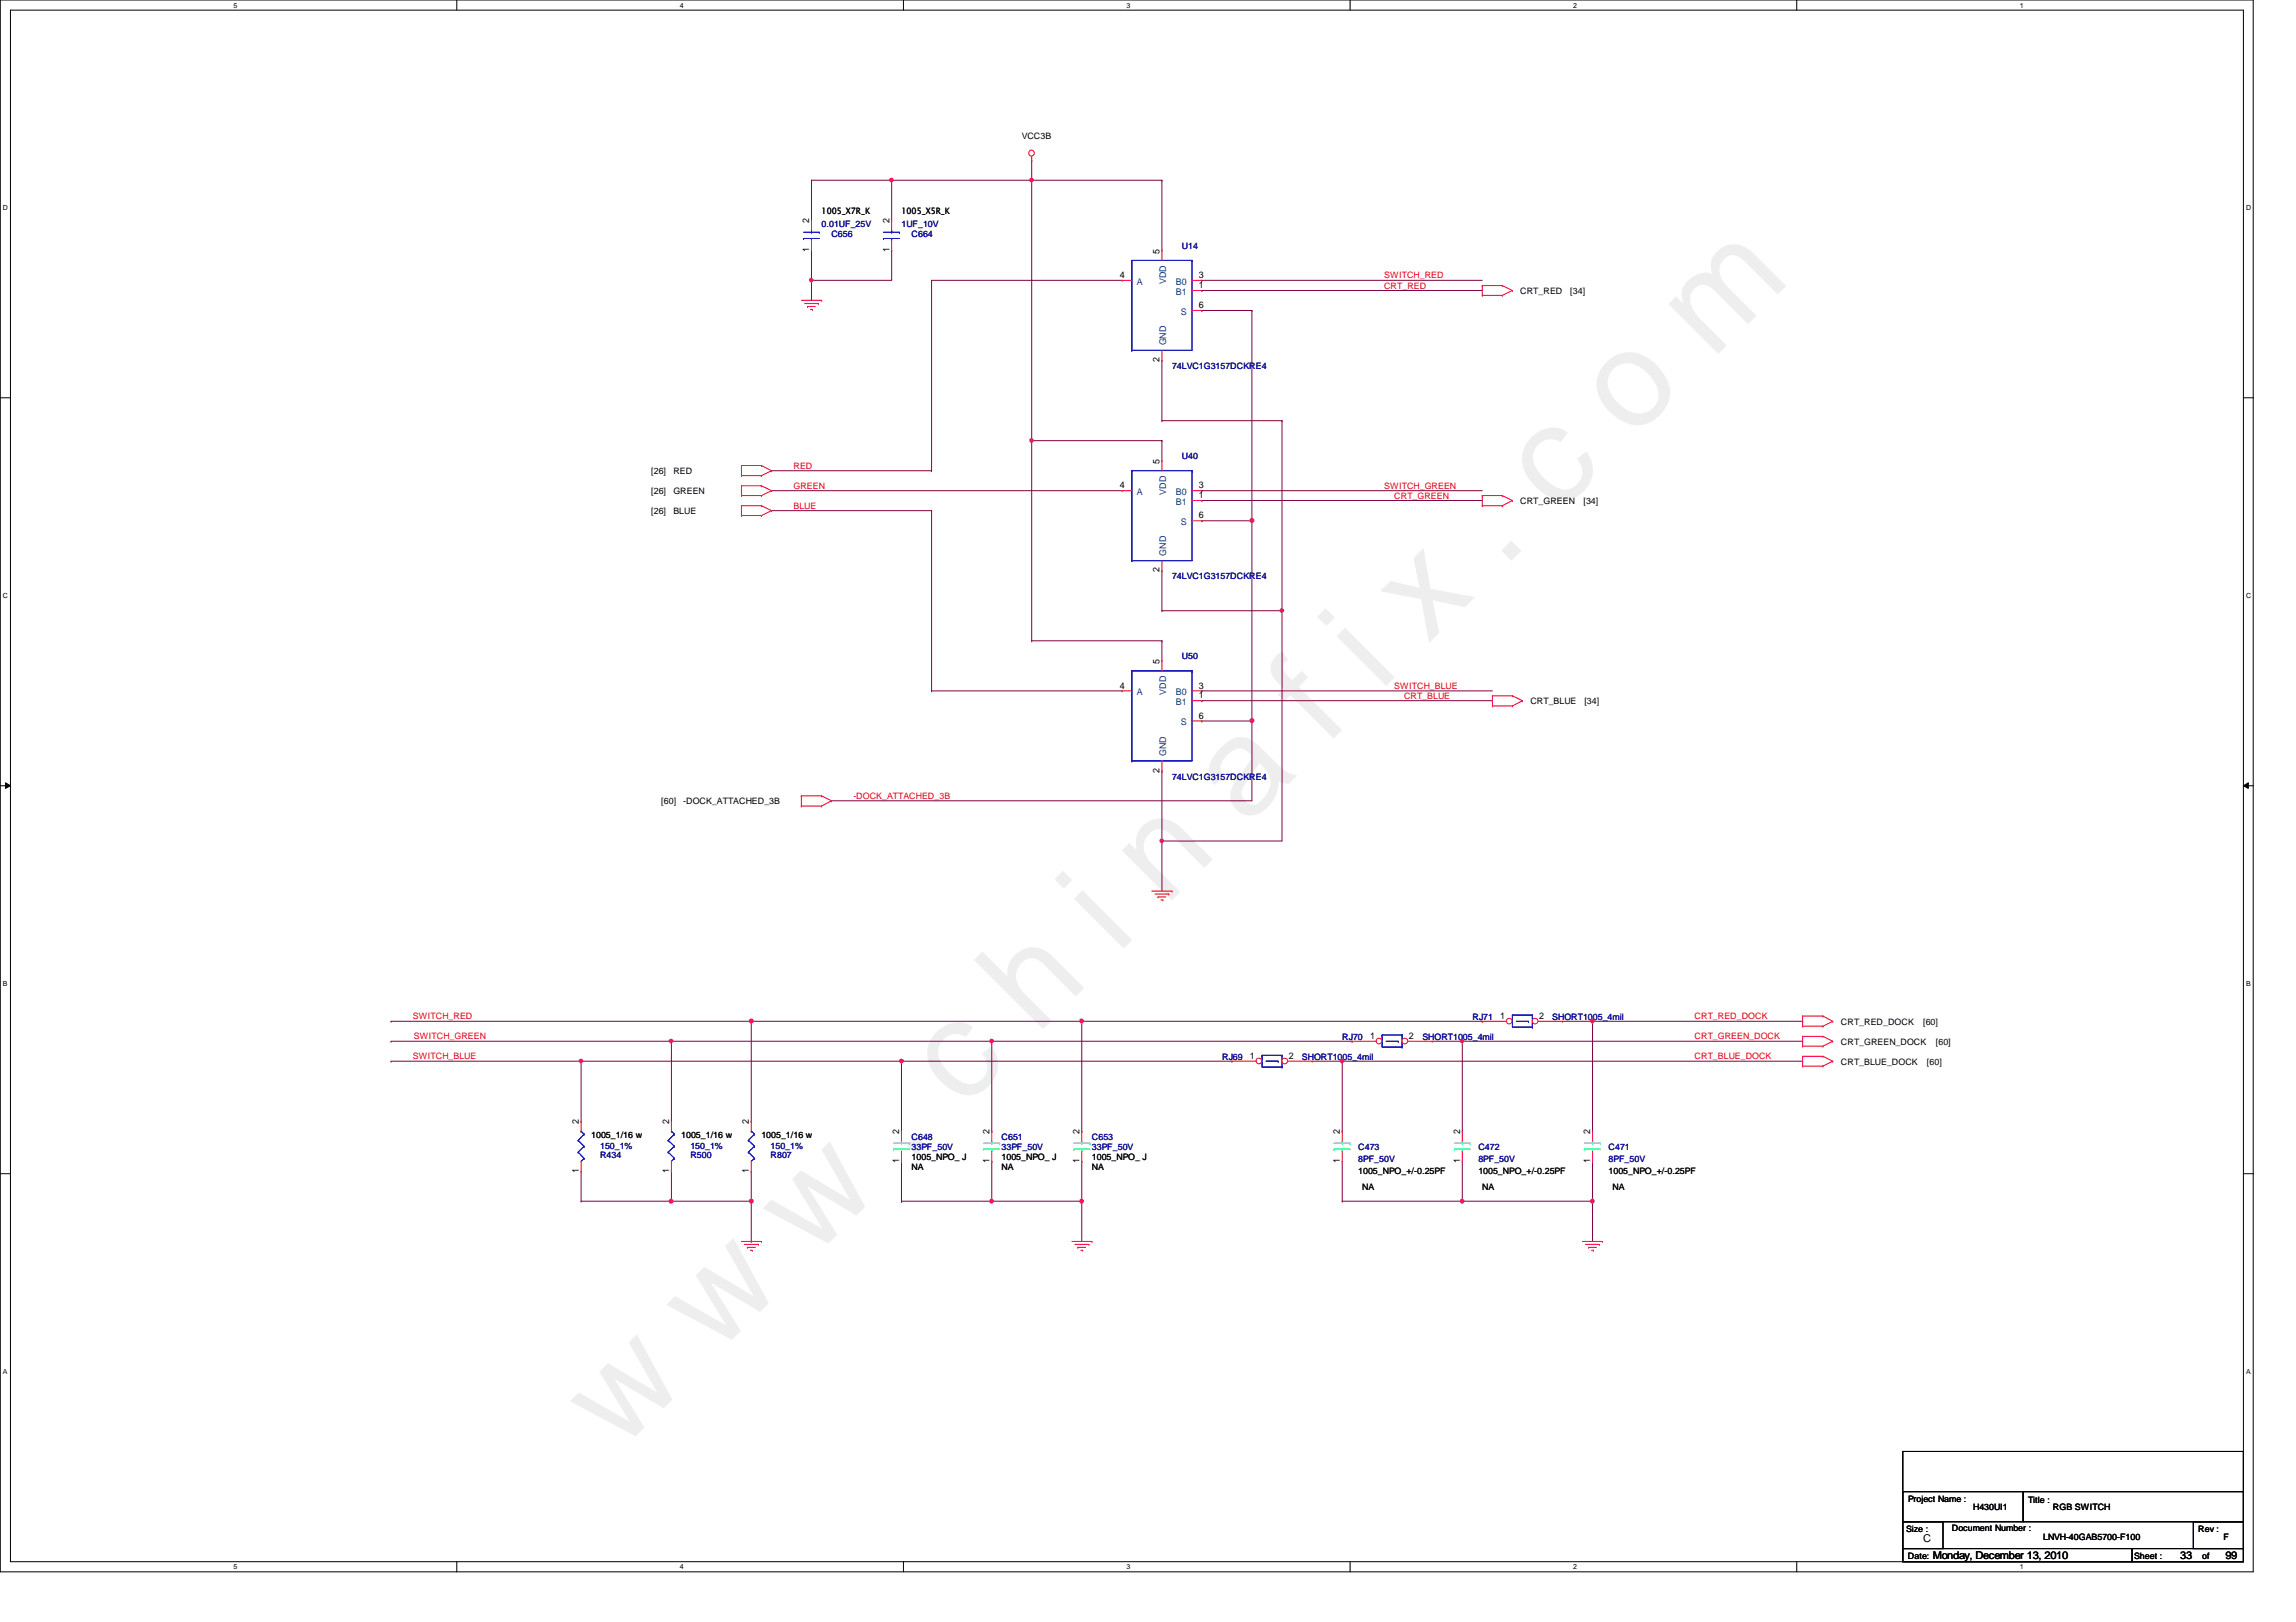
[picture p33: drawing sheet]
<svg xmlns="http://www.w3.org/2000/svg" width="297mm" height="210mm" viewBox="0 0 297 210" stroke-linecap="round" stroke-linejoin="round" font-family="sans-serif">
<defs><g id="words">
<text font-size="17.6" fill="#f0f" x="80.1" y="188" transform="rotate(-45 80.1 188)">w w w . c h i n a f i x . c o m</text>
<g font-size="1.4">
<text x="248.8" y="199.5">C</text>
<text x="250.1" y="201.7">Monday, December 13, 2010</text>
<text x="282.1" y="201.7">33</text>
<text x="287.9" y="201.7">99</text>
</g>
<g font-size="1.2">
<text x="104.7" y="28.9" transform="rotate(-90 104.7 28.9)">2</text>
<text x="115.1" y="28.9" transform="rotate(-90 115.1 28.9)">2</text>
<text x="104.7" y="32.6" transform="rotate(-90 104.7 32.6)">1</text>
<text x="115.1" y="32.6" transform="rotate(-90 115.1 32.6)">1</text>
<text x="144.9" y="36">4</text>
<text x="150" y="32.8" transform="rotate(-90 150 32.8)">5</text>
<text x="155.1" y="36">3</text>
<text x="155.1" y="37.3">1</text>
<text x="155.1" y="39.9">6</text>
<text x="150" y="46.9" transform="rotate(-90 150 46.9)">2</text>
<text x="144.9" y="63.2">4</text>
<text x="150" y="60" transform="rotate(-90 150 60)">5</text>
<text x="155.1" y="63.2">3</text>
<text x="155.1" y="64.5">1</text>
<text x="155.1" y="67.1">6</text>
<text x="150" y="74.1" transform="rotate(-90 150 74.1)">2</text>
<text x="144.9" y="89.1">4</text>
<text x="150" y="85.9" transform="rotate(-90 150 85.9)">5</text>
<text x="155.1" y="89.1">3</text>
<text x="155.1" y="90.4">1</text>
<text x="155.1" y="93">6</text>
<text x="150" y="100" transform="rotate(-90 150 100)">2</text>
<text x="194.1" y="131.9">1</text>
<text x="199.1" y="131.9">2</text>
<text x="161.7" y="137">1</text>
<text x="166.7" y="137">2</text>
<text x="177.2" y="134.5">1</text>
<text x="182.3" y="134.5">2</text>
<text x="74.9" y="145.5" transform="rotate(-90 74.9 145.5)">2</text>
<text x="86.6" y="145.5" transform="rotate(-90 86.6 145.5)">2</text>
<text x="96.9" y="145.5" transform="rotate(-90 96.9 145.5)">2</text>
<text x="116.3" y="146.8" transform="rotate(-90 116.3 146.8)">2</text>
<text x="128" y="146.8" transform="rotate(-90 128 146.8)">2</text>
<text x="139.7" y="146.8" transform="rotate(-90 139.7 146.8)">2</text>
<text x="173.4" y="146.8" transform="rotate(-90 173.4 146.8)">2</text>
<text x="188.9" y="146.8" transform="rotate(-90 188.9 146.8)">2</text>
<text x="205.7" y="146.8" transform="rotate(-90 205.7 146.8)">2</text>
<text x="74.9" y="151.8" transform="rotate(-90 74.9 151.8)">1</text>
<text x="86.6" y="151.8" transform="rotate(-90 86.6 151.8)">1</text>
<text x="96.9" y="151.8" transform="rotate(-90 96.9 151.8)">1</text>
<text x="116.3" y="150.5" transform="rotate(-90 116.3 150.5)">1</text>
<text x="128" y="150.5" transform="rotate(-90 128 150.5)">1</text>
<text x="139.7" y="150.5" transform="rotate(-90 139.7 150.5)">1</text>
<text x="173.4" y="150.5" transform="rotate(-90 173.4 150.5)">1</text>
<text x="188.9" y="150.5" transform="rotate(-90 188.9 150.5)">1</text>
<text x="205.7" y="150.5" transform="rotate(-90 205.7 150.5)">1</text>
</g>
<g font-size="1.2" fill="#004080">
<text x="147.1" y="36.8">A</text>
<text x="150.9" y="36.8" transform="rotate(-90 150.9 36.8)">VDD</text>
<text x="152.1" y="36.8">B0</text>
<text x="152.1" y="38.1">B1</text>
<text x="152.8" y="40.7">S</text>
<text x="150.9" y="44.7" transform="rotate(-90 150.9 44.7)">GND</text>
<text x="147.1" y="64.1">A</text>
<text x="150.9" y="64" transform="rotate(-90 150.9 64)">VDD</text>
<text x="152.1" y="64.1">B0</text>
<text x="152.1" y="65.3">B1</text>
<text x="150.9" y="71.9" transform="rotate(-90 150.9 71.9)">GND</text>
<text x="152.8" y="67.9">S</text>
<text x="147.1" y="90">A</text>
<text x="150.9" y="89.9" transform="rotate(-90 150.9 89.9)">VDD</text>
<text x="152.1" y="90">B0</text>
<text x="152.1" y="91.2">B1</text>
<text x="152.8" y="93.9">S</text>
<text x="150.9" y="97.8" transform="rotate(-90 150.9 97.8)">GND</text>
</g>
<g font-size="1.1">
<text x="132.2" y="17.9">VCC3B</text>
<text x="106.3" y="27.6">1005_X7R_K</text>
<text x="116.6" y="27.6">1005_X5R_K</text>
<text x="196.7" y="38.1">CRT_RED</text>
<text x="203.2" y="38.1">[34]</text>
<text x="84.2" y="61.3">[26]</text>
<text x="84.2" y="64">[26]</text>
<text x="87.1" y="61.3">RED</text>
<text x="87.1" y="64">GREEN</text>
<text x="196.7" y="65.2">CRT_GREEN</text>
<text x="204.8" y="65.2">[34]</text>
<text x="84.2" y="66.5">[26]</text>
<text x="87.1" y="66.5">BLUE</text>
<text x="198" y="91.1">CRT_BLUE</text>
<text x="205" y="91.1">[34]</text>
<text x="85.6" y="104.1">[60]</text>
<text x="88.4" y="104.1">-DOCK_ATTACHED_3B</text>
<text x="238.2" y="132.6">CRT_RED_DOCK</text>
<text x="238.2" y="135.2">CRT_GREEN_DOCK</text>
<text x="238.2" y="137.8">CRT_BLUE_DOCK</text>
<text x="248.8" y="132.6">[60]</text>
<text x="249.3" y="137.8">[60]</text>
<text x="250.4" y="135.2">[60]</text>
<text x="76.5" y="147.2">1005_1/16 w</text>
<text x="88.1" y="147.2">1005_1/16 w</text>
<text x="98.5" y="147.2">1005_1/16 w</text>
<text x="117.9" y="150.1">1005_NPO_ J</text>
<text x="117.9" y="151.4">NA</text>
<text x="129.6" y="150.1">1005_NPO_ J</text>
<text x="129.6" y="151.4">NA</text>
<text x="141.3" y="150.1">1005_NPO_ J</text>
<text x="141.3" y="151.4">NA</text>
<text x="175.7" y="151.9">1005_NPO_+/-0.25PF</text>
<text x="176.2" y="154">NA</text>
<text x="191.3" y="151.9">1005_NPO_+/-0.25PF</text>
<text x="191.8" y="154">NA</text>
<text x="208.1" y="151.9">1005_NPO_+/-0.25PF</text>
<text x="208.6" y="154">NA</text>
<text x="246.8" y="194.4">Project Name :</text>
<text x="255.3" y="195.4">H430UI1</text>
<text x="262.4" y="194.5">Title :</text>
<text x="265.6" y="195.4">RGB SWITCH</text>
<text x="246.6" y="198.3">Size :</text>
<text x="246.8" y="201.8">Date:</text>
<text x="252.5" y="198.2">Document Number :</text>
<text x="264.3" y="199.3">LNVH-40GAB5700-F100</text>
<text x="276.1" y="201.8">Sheet :</text>
<text x="284.4" y="198.3">Rev :</text>
<text x="284.9" y="201.8">of</text>
<text x="287.7" y="199.3">F</text>
</g>
<g font-size="1.1" fill="#000080">
<text x="106.3" y="29.3">0.01UF_25V</text>
<text x="116.6" y="29.3">1UF_10V</text>
<text x="107.6" y="30.6">C656</text>
<text x="117.9" y="30.6">C664</text>
<text x="152.9" y="32.2">U14</text>
<text x="151.6" y="47.8">74LVC1G3157DCKRE4</text>
<text x="152.9" y="59.4">U40</text>
<text x="151.6" y="75">74LVC1G3157DCKRE4</text>
<text x="152.9" y="85.3">U50</text>
<text x="151.6" y="100.9">74LVC1G3157DCKRE4</text>
<text x="190.5" y="132">RJ71</text>
<text x="200.8" y="132">SHORT1005_4mil</text>
<text x="158.1" y="137.1">RJ69</text>
<text x="168.4" y="137.1">SHORT1005_4mil</text>
<text x="173.6" y="134.5">RJ70</text>
<text x="184" y="134.5">SHORT1005_4mil</text>
<text x="77.6" y="149.8">R434</text>
<text x="77.6" y="148.7">150_1%</text>
<text x="89.3" y="149.8">R500</text>
<text x="89.3" y="148.7">150_1%</text>
<text x="99.7" y="149.8">R807</text>
<text x="99.7" y="148.7">150_1%</text>
<text x="117.9" y="147.5">C648</text>
<text x="117.9" y="148.8">33PF_50V</text>
<text x="129.6" y="147.5">C651</text>
<text x="129.6" y="148.8">33PF_50V</text>
<text x="141.3" y="147.5">C653</text>
<text x="141.3" y="148.8">33PF_50V</text>
<text x="175.7" y="148.8">C473</text>
<text x="191.3" y="148.8">C472</text>
<text x="208.1" y="148.8">C471</text>
<text x="175.7" y="150.4">8PF_50V</text>
<text x="191.3" y="150.4">8PF_50V</text>
<text x="208.1" y="150.4">8PF_50V</text>
</g>
<g font-size="1.1" fill="#f00">
<text x="179.1" y="36">SWITCH_RED</text>
<text x="179.1" y="37.3">CRT_RED</text>
<text x="102.7" y="60.7">RED</text>
<text x="102.7" y="63.2">GREEN</text>
<text x="102.7" y="65.8">BLUE</text>
<text x="179.1" y="63.2">SWITCH_GREEN</text>
<text x="180.4" y="64.5">CRT_GREEN</text>
<text x="180.4" y="89.2">SWITCH_BLUE</text>
<text x="181.6" y="90.4">CRT_BLUE</text>
<text x="110.4" y="103.4">-DOCK_ATTACHED_3B</text>
<text x="53.4" y="131.9">SWITCH_RED</text>
<text x="219.2" y="131.9">CRT_RED_DOCK</text>
<text x="53.4" y="137.1">SWITCH_BLUE</text>
<text x="53.5" y="134.5">SWITCH_GREEN</text>
<text x="219.2" y="134.5">CRT_GREEN_DOCK</text>
<text x="219.2" y="137.1">CRT_BLUE_DOCK</text>
</g>
<g font-size=".9">
<text x="30.2" y="1">5</text>
<text x="88" y="1">4</text>
<text x="145.8" y="1">3</text>
<text x="203.5" y="1">2</text>
<text x="261.3" y="1">1</text>
<text x=".4" y="27.2">D</text>
<text x="290.6" y="27.2">D</text>
<text x=".4" y="77.3">C</text>
<text x="290.6" y="77.3">C</text>
<text x=".4" y="127.6">B</text>
<text x="290.6" y="127.6">B</text>
<text x=".4" y="177.8">A</text>
<text x="290.6" y="177.8">A</text>
<text x="30.2" y="203.1">5</text>
<text x="88" y="203.1">4</text>
<text x="145.8" y="203.1">3</text>
<text x="203.5" y="203.1">2</text>
<text x="261.3" y="203.1">1</text>
</g>
</g></defs>
<path d="M0 0h291.5v203.4h-291.5zM1.4 1.3h288.8v200.8h-288.8z" fill="none" stroke="#000" stroke-width=".13"/>
<g fill="#fff">
<path d="M30.2 .2h.5v1h-.5z"/>
<path d="M30.2 202.3h.5v1h-.5z"/>
</g>
<path d="M59.1 0v1.3M59.1 202.1v1.3" fill="none" stroke="#000" stroke-width=".13"/>
<g fill="#fff">
<path d="M88 .2h.5v1h-.5z"/>
<path d="M88 202.3h.5v1h-.5z"/>
</g>
<path d="M116.9 0v1.3M116.9 202.1v1.3" fill="none" stroke="#000" stroke-width=".13"/>
<g fill="#fff">
<path d="M145.8 .2h.5v1h-.5z"/>
<path d="M145.8 202.3h.5v1h-.5z"/>
</g>
<path d="M174.7 0v1.3M174.7 202.1v1.3" fill="none" stroke="#000" stroke-width=".13"/>
<g fill="#fff">
<path d="M203.5 .2h.5v1h-.5z"/>
<path d="M203.5 202.3h.5v1h-.5z"/>
</g>
<path d="M232.4 0v1.3M232.4 202.1v1.3" fill="none" stroke="#000" stroke-width=".13"/>
<g fill="#fff">
<path d="M261.3 .2h.5v1h-.5z"/>
<path d="M261.3 202.3h.5v1h-.5z"/>
<path d="M.4 26.4h.6v1h-.6z"/>
<path d="M290.6 26.4h.6v1h-.6z"/>
<path d="M.4 76.5h.6v1.1h-.6z"/>
<path d="M290.6 76.5h.6v1.1h-.6z"/>
</g>
<path d="M0 51.5h1.4M290.2 51.5h1.3" fill="none" stroke="#000" stroke-width=".13"/>
<g fill="#fff">
<path d="M.4 126.7h.6v1.1h-.6z"/>
<path d="M290.6 126.7h.6v1.1h-.6z"/>
</g>
<path d="M0 101.7h1.4M.7 101.3l.7 .4-.7 .3zM290.2 101.7l.7-.4v.7zM290.2 101.7h1.3" fill="none" stroke="#000" stroke-width=".13"/>
<path d="M.7 101.3l.7 .4-.7 .3zM290.2 101.7l.7-.4v.7z" fill="#000"/>
<g fill="#fff">
<path d="M.4 177h.5v1h-.5z"/>
<path d="M290.6 177h.5v1h-.5z"/>
</g>
<path d="M0 151.9h1.4M290.2 151.9h1.3" fill="none" stroke="#000" stroke-width=".13"/>
<path d="M133.5 23.3h.1M133.5 23.3v33.7M99.8 63.5h45.4" fill="none" stroke="#800040" stroke-width=".13"/>
<path d="M133.3 23.1h.3l.1 .2-.1 .2h-.2h-.1z" fill-rule="evenodd" fill="#f0f"/>
<path d="M133.3 23.1h.3l.1 .2-.1 .2h-.2h-.1z" fill="none" stroke="#f0f" stroke-width=".13"/>
<path d="M115.4 23.3h.1M115.4 23.3h18.1M155.5 36.3h36.3M155.5 37.6h36.3M155.5 64.8h36.3M155.5 63.5h36.3M165.9 79v29.8M155.5 90.7h37.6M155.5 89.4h37.6M107.6 103.6h54.4" fill="none" stroke="#800040" stroke-width=".13"/>
<path d="M115.2 23.1h.3l.1 .2-.1 .2h-.2h-.1z" fill-rule="evenodd" fill="#f0f"/>
<path d="M115.2 23.1h.3l.1 .2-.1 .2h-.2h-.1z" fill="none" stroke="#f0f" stroke-width=".13"/>
<g fill="none" stroke="#800040" stroke-width=".13">
<path d="M105 23.3h.1M105 23.3v5.2M105 23.3h10.4M115.4 23.3h.1M115.4 23.3v5.2M133.5 20.7h.1M133.5 23.3h.1M133.5 20.7v2.6M133.5 23.3h16.8M150.3 23.3h.1M150.3 23.3v9.1M50.6 132.2h.1"/>
<path d="M50.6 134.7h.1M50.6 137.3h.1M50.6 132.2h141.2M50.6 134.7h124.3M50.6 137.3h108.8M173.6 137.3h59.6M189.2 134.7h44"/>
</g>
<g fill="none" stroke="#f00" stroke-width=".13">
<path d="M133.5 20.7h.1M133.5 20.2v.5"/>
<circle cx="133.4" cy="19.8" r=".38"/>
</g>
<path d="M246.2 196.9h5.2v3.5h-5.2zM246.2 193h15.5v3.9h-15.5zM246.2 187.8h44v14.3h-44zM261.7 193h28.5v3.9h-28.5zM283.8 196.9h6.4v3.5h-6.4zM246.2 200.4h29.6v1.7h-29.6zM275.8 200.4h14.4v1.7h-14.4z" fill="none" stroke="#000" stroke-width=".13"/>
<path d="M133.3 23.1h.3l.1 .2-.1 .2h-.2h-.1z" fill-rule="evenodd" fill="#f0f"/>
<path d="M133.3 23.1h.3l.1 .2-.1 .2h-.2h-.1z" fill="none" stroke="#f0f" stroke-width=".13"/>
<path d="M115.2 23.1h.3l.1 .2-.1 .2h-.2h-.1z" fill-rule="evenodd" fill="#f0f"/>
<path d="M115.2 23.1h.3l.1 .2-.1 .2h-.2h-.1z" fill="none" stroke="#f0f" stroke-width=".13"/>
<use href="#words"/>
</svg>
